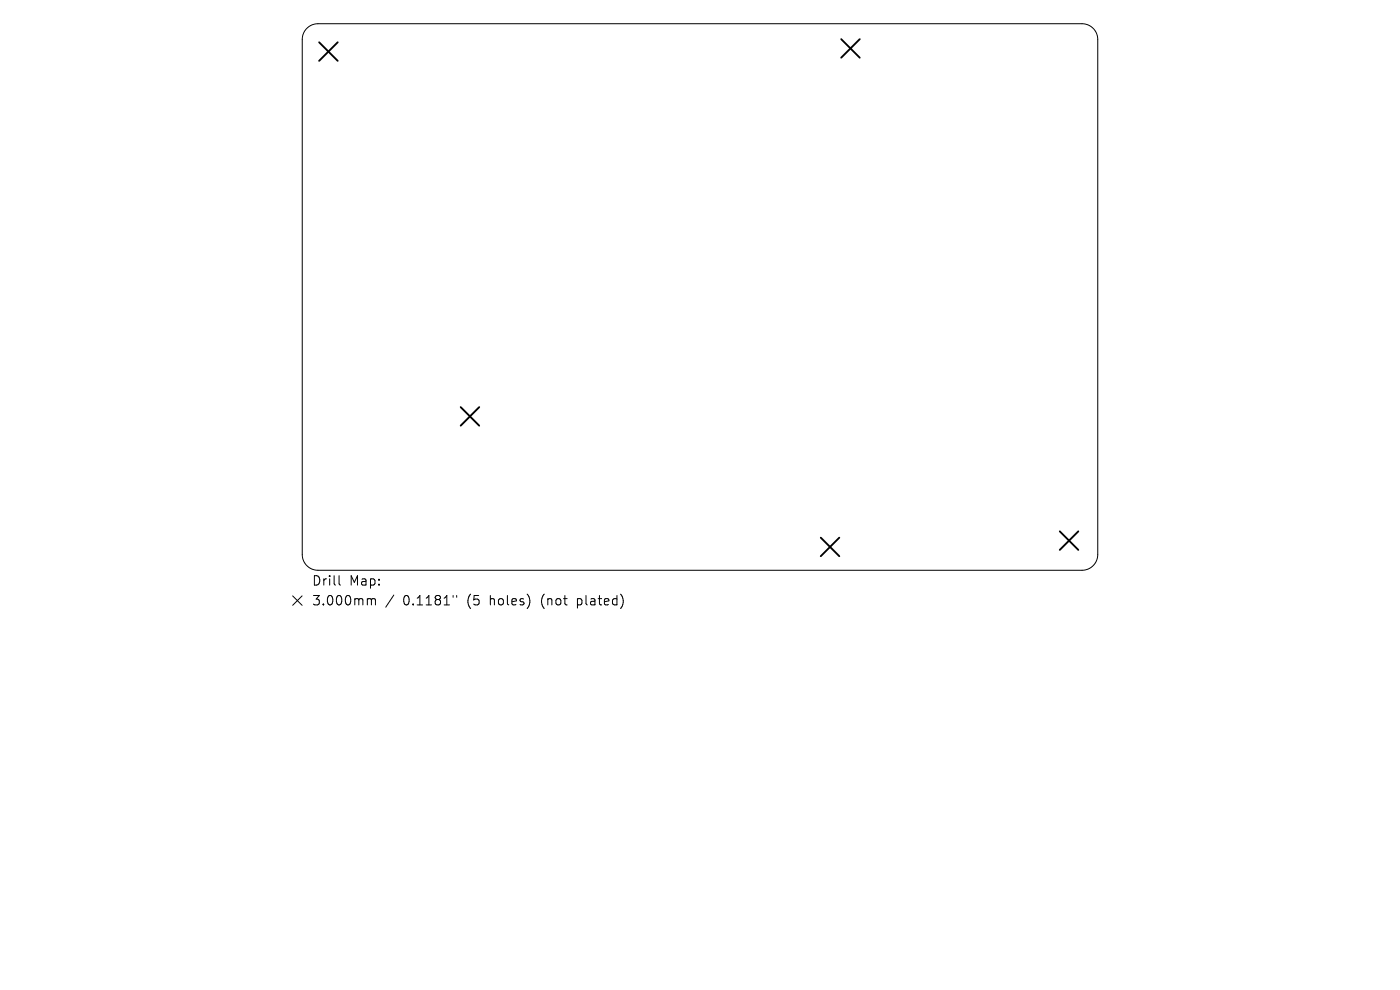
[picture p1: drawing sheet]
<svg xmlns="http://www.w3.org/2000/svg" width="297mm" height="210mm" viewBox="0 0 297 210" stroke-linecap="round" stroke-linejoin="round" font-family="sans-serif">
<defs><g id="words">
<g font-size="2.8">
<text x="66.1" y="124.5">Drill</text>
<text x="74.1" y="124.5">Map:</text>
<text x="66.1" y="128.7">3.000mm</text>
<text x="85.5" y="128.7">0.1181&quot;</text>
<text x="99.3" y="128.7">(5</text>
<text x="104.2" y="128.7">holes)</text>
<text x="115.3" y="128.7">(not</text>
<text x="123.1" y="128.7">plated)</text>
</g>
</g></defs>
<path d="M65.1 6a3.3 3.3 0 0 1 2.4-1h162a3.3 3.3 0 0 1 3.4 3.4v109.2a3.3 3.3 0 0 1-3.4 3.4h-162a3.3 3.3 0 0 1-3.4-3.4v-109.2a3.3 3.3 0 0 1 1-2.4zM62.1 126.4l2 2M64.1 126.4l-2 2M71.9 122.1v1.7l.3 .3M78.2 127l.5 .1 .1 .2M78.8 127.3l.3-.3 .5 .1v1.2M78.8 127.3v1M83.6 126.2l-1.8 2.6M96.1 126.3v.4M96.9 126.3v.4" fill="none" stroke="#000" stroke-width=".21"/>
<path d="M67.7 9l3.9 3.9M71.6 9l-3.9 3.9M178.5 8.3l3.9 3.9M182.4 8.3l-3.9 3.9M97.7 86.4l4 3.9M101.7 86.4l-4 3.9M174.1 114l4 4M178.1 114l-4 4M224.8 112.7l4 4M228.8 112.7l-4 4" fill="none" stroke="#000" stroke-width=".39"/>
<use href="#words"/>
</svg>
